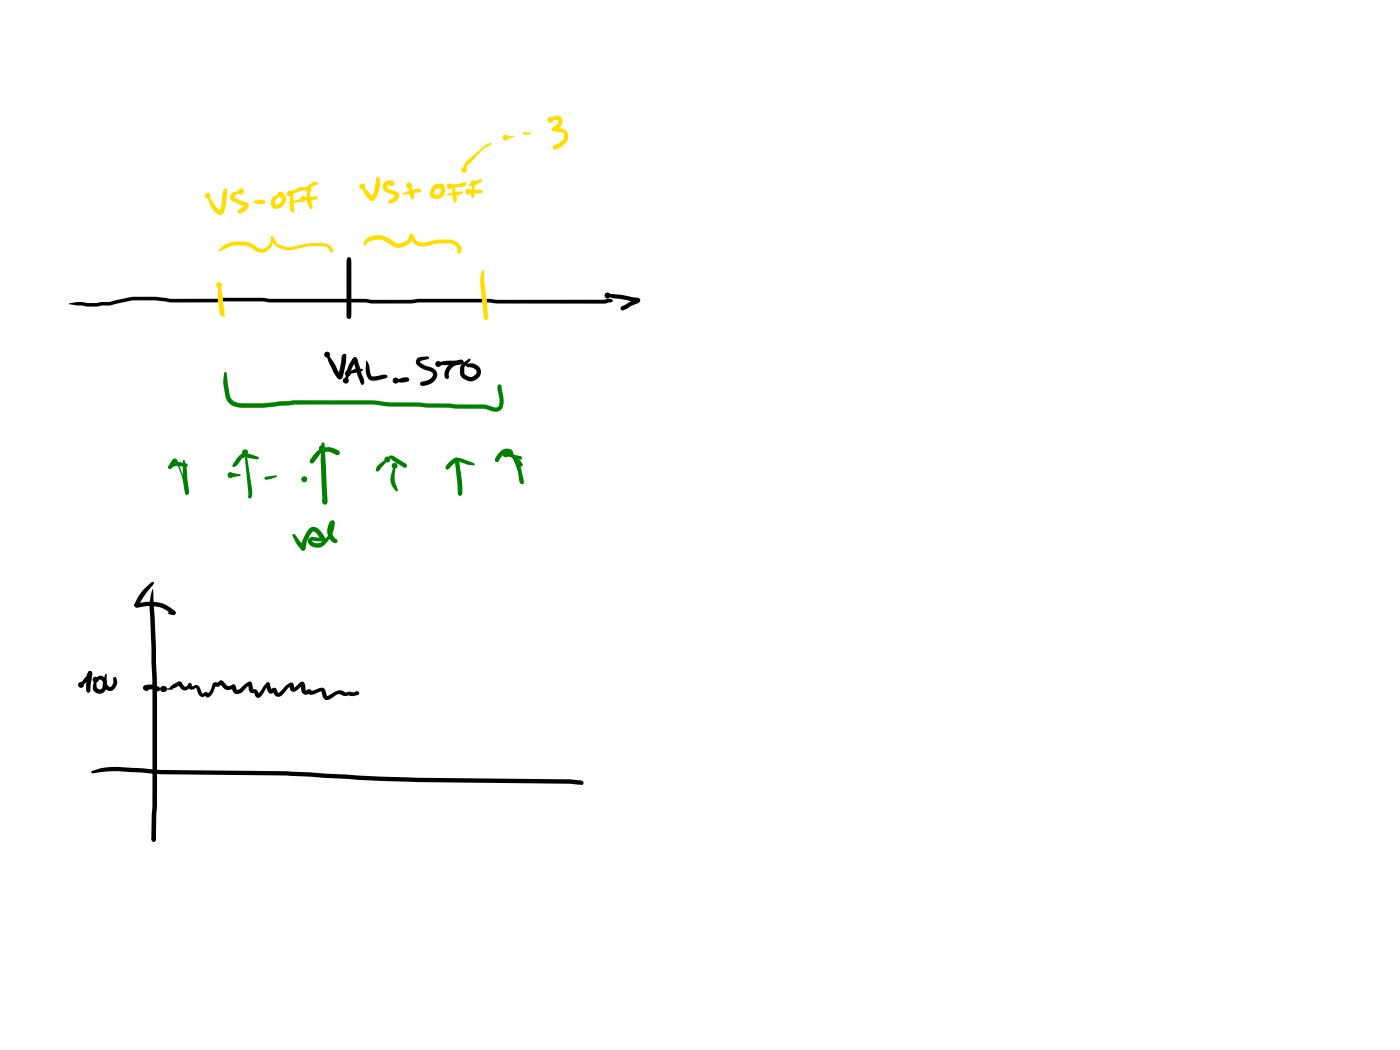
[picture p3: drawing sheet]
<svg xmlns="http://www.w3.org/2000/svg" width="397mm" height="297mm" viewBox="0 0 397 297" stroke-linecap="round" stroke-linejoin="round" font-family="sans-serif">
<g fill="#000">
<path d="M98.4 73l.4-.1 .4 .1 .2 .4-.3 1.5-.3 .2-.2-.2-.4-1.5zM98.4 73l.4-.1a1.23 1.23 0 0 1 .7 1.3v15.5l-.2 .5-.5 .2-.4-.2-.2-.5-.1-14.4a2.94 2.94 0 0 1 .3-2.3zM19.6 85.9l1.1-.2a9.5 9.5 0 0 1 4.3 .1l6-.3 6.9-1.4h6.2l4.7 .5 25.3-.3 2.4 .3 27 .1 2.2 .2h10.7l2.6-.3h19.4l2.6 .3h30.2l1-.3 .9 .1 .5 .5-.5 .4-1.9 .4h-30.2l-4.7-.3h-17.3l-2.6 .3h-10.7l-2.2-.3h-27l-2.4-.3-25.3 .3-4.8-.6h-6l-6.6 1.4h-2.1a14.8 14.8 0 0 1-5.3 .2l-4.3-.5zM172.1 83.6a3 3 0 0 1 2.5-.2l5.9 .9a.82 .82 0 0 1 .9 .8 .82 .82 0 0 1-.9 .8l-1.5 .6-2.3 1.3-.4 .2-.4-.2a1.02 1.02 0 0 1 1-1.4l1.5-.9 1.9-.8-.1 .5 .2 .3-5.8-.9a3.5 3.5 0 0 1-2.6-.9zM92.7 100.2l1.7 2.3 2.1 3.7h-.3l-.4 .2 .8-3.9a2.09 2.09 0 0 1 .7-2.2l.6 .1 .2 .3-.2 .4h.2l-.8 4.9a1.06 1.06 0 0 1-.5 1.2 1.06 1.06 0 0 1-1.2-.1l-1-1.5-1.6-3.3-.6-1.8zM100 101.4l.5-.2 .4 .1 .2 .4-.2 .4-.3 .2 .3-.1-3 5.8-.2-.2 .5-2.9 .7-1.7zM97.3 100.4l.3-.1 .4 .2-.3 .8-.5-.4zM98.5 105.5l2.3-1.1 1.9 .1a.46 .46 0 0 1-.5 .7l-3.7 .8-.2-.3zM100.1 101.3l.7-.1 .3 .4 1.3 4.2a4 4 0 0 1 .7 2.7l-.4 .5-.4-.1-.2-.4-.9-2.3-1.1-4.1 .1 .2-.3-.6zM103.7 102.1h.1a9.2 9.2 0 0 1 1.2 4l.4 .5 3.1-.5 1.1 .2v.7l-3.1 .8a2.1 2.1 0 0 1-2.8-2.1l-.1-1.5zM112.1 107.5l1.1-.3a3.3 3.3 0 0 1 2.5-.1l.2 .4a1.69 1.69 0 0 1-1.8 .8l-2-.2-.3-.3zM118.3 101.5l1.1-.4h2l.1 .5-2.2 .6-.4 .3a6.4 6.4 0 0 0 3.5 1.7 2.26 2.26 0 0 1 1.5 2 2.26 2.26 0 0 1-1.3 2.1l-1.6 .8-1.4 .2-.5-.2-.2-.4 .2-.4 .4-.2a3.1 3.1 0 0 0 3.1-1.8v-.1a1.08 1.08 0 0 0-1.1-1.2 4.9 4.9 0 0 1-3.7-2.3l.1-.6z"/>
<path d="M123.8 102.8a12.1 12.1 0 0 1 5.5-.7l.8-.2a.84 .84 0 0 1 1.2 .6l-.2 .5-.6 .2a10.9 10.9 0 0 1-4.7 .2l-1.7 .1-.3-.1zM127.1 103.4l1.8-1.1 1.6-.4 .6 .2 .2 .4-.4 .6-1.7 .3a2.9 2.9 0 0 0-2.1 3l-.1 .8-.4 .2-.4-.3a3 3 0 0 1 .9-3.7zM131 103l1.8-1.4 .4 .1v.5l-1.7 1.8v1.7a1.85 1.85 0 0 0 1.8 1.1 1.85 1.85 0 0 0 1.7-1.3l-.1-.5a2.35 2.35 0 0 0-2.3-1l-.4-.1-.2-.4a1.63 1.63 0 0 1 2.1-.5 2.48 2.48 0 0 1 2.1 2.4 2.48 2.48 0 0 1-2.1 2.5 3.3 3.3 0 0 1-3.8-2.1 2.66 2.66 0 0 1 .7-2.8z"/>
<circle cx="97.6" cy="100.7" r=".49"/>
<circle cx="130.7" cy="102.5" r=".62"/>
</g>
<g fill="#000">
<circle cx="172.1" cy="83.7" r=".88"/>
<circle cx="92.7" cy="100.4" r=".88"/>
<circle cx="97.9" cy="107.8" r=".88"/>
<circle cx="98.5" cy="105.7" r=".88"/>
<circle cx="112.1" cy="107.8" r=".88"/>
<circle cx="124.1" cy="103.1" r=".88"/>
</g>
<g fill="#fd0">
<path d="M136.5 76.6h.6l.1 .3a21.8 21.8 0 0 0 .4 6.5l.6 5.4a1.27 1.27 0 0 1-.5 1.9 1.37 1.37 0 0 1-.8-1.7l-.2-2.7a32.2 32.2 0 0 1-.6-7.8z"/>
<path d="M103.6 67.7a6 6 0 0 1 7.8 .7l.7 .4a3.6 3.6 0 0 0 3.5-1l.6-1.5 .7 .1 .1 .4a4.2 4.2 0 0 1-5.6 3l-1.3-.8a5 5 0 0 0-6.1-.2l-.5 .6-.5 .1 .2-1.2z"/>
<path d="M116.1 66.4l.4-.2 .4 .2 .5 1.1a2.77 2.77 0 0 0 2.9 1.2 13 13 0 0 1 8-.6 2.69 2.69 0 0 1 2.4 3l-.4 .7-.3 .1-.4-.2-.1-.6a1.22 1.22 0 0 0-.9-1.7l-1.2-.5a16.6 16.6 0 0 0-7.2 .9 3.8 3.8 0 0 1-3.7-1.8l-.5-1.3z"/>
<path d="M102.4 52.8l.3-.3 .2 .2 2.8 3-.6 .1 .9-1.7 .5-3.4 .1-.4 .5-.2 .4 .2a6.6 6.6 0 0 1-.3 4.1l-.3 1a1.78 1.78 0 0 1-1.7 1.5l-1.7-1.6z"/>
<path d="M108.8 51.8l.9-.6h.9l.3 .7h-.6l-.8 .8 .1 .4 .4 .4 2 .7a1.38 1.38 0 0 1 1.1 1.1 1.38 1.38 0 0 1-.7 1.5 2.12 2.12 0 0 1-2.5 .6v-.4l1.5-1 .5-.7 .2 .2-2.3-.9a1.76 1.76 0 0 1-1-2.8z"/>
<path d="M115.7 52.3l.5 .1 1 2.5a1.17 1.17 0 0 1-.4 1.6l-.4-.1-.3-1z"/>
<path d="M114.4 54.6l4-1.2a.65 .65 0 0 1 .7 .2 .65 .65 0 0 1 .1 .7l-4.8 .9-.3-.3z"/>
<path d="M122.6 52.7l.7-.5 .9-.1 .4 .1 .7 .6-.3 .3-1 .1a1.73 1.73 0 0 0-1 1.8 1.24 1.24 0 0 0 1.4-.1 1.24 1.24 0 0 0 .4-1.3l-1.5-.4a1.11 1.11 0 0 1 1.6-.9 2.14 2.14 0 0 1 1.1 2.2 2.14 2.14 0 0 1-1.7 1.8 1.77 1.77 0 0 1-2.6-1.6l.3-1.2z"/>
<path d="M128.3 52.2l.2-.2 .3 .2 .6 3.8-.1 1.1a.52 .52 0 0 1-.5 .2 .52 .52 0 0 1-.4-.5l-.3-1.9z"/>
<path d="M127.3 52.6l4.4-.9 .4 .1 .1 .3a2.42 2.42 0 0 1-2.5 .9h-2.3l-.2-.2z"/>
<path d="M126.7 54.9l2.9-.6a1.24 1.24 0 0 1 1.6 .2l-.9 .7-.6 .1-2.9 .1-.3-.2z"/>
<path d="M133.9 51.9l.2-.2 .3 .2v3.1l-.1 .9-.3 .3a1.86 1.86 0 0 1-.7-1.8z"/>
<path d="M132.8 52.3l3.1-1.6 .5 .1 .1 .4-.3 .4-3.1 1.2-.4-.3z"/>
<path d="M132.7 54a7 7 0 0 1 3.8-.1l.3 .4a1.51 1.51 0 0 1-1.8 .5l-2.3-.3-.3-.2z"/>
<path d="M61.9 80.5l.2-.1 .3 .3 .5 2 .7 5.7v.5l-.3-.1 .4 .2a.63 .63 0 0 1-.5 .7 .63 .63 0 0 1-.8-.4l-.2-.7a25 25 0 0 1-.4-7.8z"/>
<path d="M62.9 69.9l.6-.5a9.9 9.9 0 0 1 7.7-.5l1.8 1.3a2.68 2.68 0 0 0 3.7-2.9l.4-.4 .4 .5a3.5 3.5 0 0 1-1.5 3.4 3.5 3.5 0 0 1-3.8 .2l-1.3-.9-1.7-.6a8.2 8.2 0 0 0-5.8 1.1l-1.3 .7-.3-.3z"/>
<path d="M76.8 67h.6l-.1 .6h-.5z"/>
<path d="M76.8 67l.6 .1 1.2 1.9a6 6 0 0 0 4.1 .9 22.6 22.6 0 0 1 9.6-.9l1.4 .7 .7 1.1-.1 .6-.3 .1-.5-.2-.8-1.2-1-.3a20.1 20.1 0 0 0-9.3 1.1 6.1 6.1 0 0 1-4.9-1.9l-.8-1.7z"/>
<path d="M58.8 55.4l.8 .8 1.8 2.6 1.2 .9-.4 .1 .5-1.9 .5-4 .2-.4 .4-.1 .5 .1 .1 .5-.1 1.2a8.1 8.1 0 0 1-1.5 5.6 3.1 3.1 0 0 1-2.7-1.7l-.7-1.2z"/>
<path d="M65.6 54.7l1.1-.4 1.5-.3 .3 .3-.2 .2-1.7 .8-.3 .6 2.6 1.2a1.56 1.56 0 0 1 1.6 1.1 3.1 3.1 0 0 1-2.7 2.2l-.4-.1a.81 .81 0 0 1 .6-1.1l1.3-1.1 .1 .4-3.4-1.4a1.38 1.38 0 0 1-.4-2.4z"/>
<path d="M71.8 57l.3-.1a3.6 3.6 0 0 1 2.9 0l.2 .3a1.52 1.52 0 0 1-1.8 .6l-1.5-.3z"/>
<path d="M77.1 56l2.2-1.1 .4 .1-.1 .4-1.7 1.3 .1 1.2h.5l1-.6 .4-1.2-1-.6-.3-.5 .1-.4 .5-.1 1.2 .5a1.28 1.28 0 0 1 .6 1.5l-.3 1a2.35 2.35 0 0 1-3.8 1l-.1-.3a2.26 2.26 0 0 1 .3-2.2z"/>
<path d="M82.4 54l.3-.1 .3 .4 .4 4.9-.1 .8-.2 .2-.4-.1a1.47 1.47 0 0 1-.6-1.6z"/>
<path d="M81.9 54.5l2.6-1.3a1.58 1.58 0 0 1 2 .2l-.1 .2-1 .5-3.3 1.1-.4-.3z"/>
<path d="M81.5 57.4l3.6-1.1 .4 .2 .1 .3-.4 .4-3.7 .4z"/>
<path d="M87.1 53.5l.3-.1 .3 .3 .8 5.1-.1 .3-.3 .2a4.2 4.2 0 0 1-1.2-3.6z"/>
<path d="M86.3 53.4l1.7-1.4a1.42 1.42 0 0 1 2.1-.1l-.1 .3-3.4 1.8-.4-.1z"/>
<path d="M85.6 56.1l3.8-.6 .4 .2 .1 .3-.3 .5-1.9 .3-1.8-.1-.3-.1z"/>
<path d="M132.2 45.6l2.6-2.2a10.2 10.2 0 0 1 4.1-2.9l.4 .1-.2 .4a10.2 10.2 0 0 0-4.7 4l-1.9 1.7-.7 1.5-.3 .2-.2-.1a1.97 1.97 0 0 1 .3-1.8z"/>
<path d="M155.8 33.7l.6-.5a1.79 1.79 0 0 1 2.6 .1 1.79 1.79 0 0 1-.2 2.5l-.9 .9-1.1 .5a.64 .64 0 0 1-.4-.7 .64 .64 0 0 1 .5-.6l1-.8 .2-1-.9-.1-1.3 .3-.3-.3z"/>
<path d="M156.4 36.2l.4-.1 1.3 .2a2.28 2.28 0 0 1 2.7 1.7l-.1 1.7a5.8 5.8 0 0 1-3.4 2.6l-.7-.1-.1-.4 .3-.6a5.7 5.7 0 0 0 2.8-1.8v-1.6l-.7-.3-2.2-.3-.5-.6z"/>
<circle cx="116.5" cy="66.7" r=".52"/>
</g>
<g fill="#fd0">
<path d="M143.2 38.7l1.1-.2 .3 .3-.3 .3-1 .2z" fill-rule="evenodd"/>
<path d="M144.2 38.5l1.1-.1 .3 .3-.3 .2-1 .2-.3-.3z" fill-rule="evenodd"/>
<path d="M148.3 37.5l2 .1 .2 .2-.2 .2-1.8 .2-.2-.1z" fill-rule="evenodd"/>
<circle cx="102.7" cy="52.8" r=".88"/>
<circle cx="110.9" cy="51.9" r=".88"/>
<circle cx="115.9" cy="52.5" r=".88"/>
<circle cx="125" cy="52.8" r=".88"/>
<circle cx="127.4" cy="52.8" r=".88"/>
<circle cx="134.1" cy="51.9" r=".88"/>
<circle cx="132.7" cy="54.3" r=".88"/>
<circle cx="62.1" cy="80.7" r=".88"/>
<circle cx="58.8" cy="55.4" r=".88"/>
<circle cx="68.2" cy="54.3" r=".88"/>
<circle cx="79.4" cy="55.2" r=".88"/>
<circle cx="82.1" cy="54.9" r=".88"/>
<circle cx="87.4" cy="53.7" r=".88"/>
<circle cx="85.9" cy="56.3" r=".88"/>
<circle cx="131.5" cy="48.1" r=".88"/>
<circle cx="143.2" cy="39" r=".33"/>
<circle cx="143.2" cy="39" r=".88"/>
<circle cx="148.5" cy="37.8" r=".4"/>
<circle cx="155.9" cy="34" r=".88"/>
</g>
<g fill="#008000">
<path d="M91.2 125.4l.3-.1 .4 .4 .4 6 .5 10.3-.2 .5-.6 .4-.4-.2-.2-.5-.3-3.8a81 81 0 0 1-.1-12.7z"/>
<path d="M91.4 141.4l.4-.2 .5 .4 .4 .6-.2 .5-.5 .2-.5-.2-.3-.8z"/>
<path d="M89.5 128.2l1.6-1.4 .2 .1a10.7 10.7 0 0 1-2.5 4.2l-.4 .1-.5-.1-.2-.5z"/>
<path d="M89.6 128a4.8 4.8 0 0 1 5.2-.9l1.4 .8 .1 .3-.2 .5-.5 .2-1.4-.6a3.5 3.5 0 0 0-4.9 1.9l-.6 .9-.3 .1-.5-.2-.1-.7z"/>
<path d="M82.9 151.3l.3-.1 .4 .2 2.9 3.9a.85 .85 0 0 1-.9 .6 .85 .85 0 0 1-.7-.8l-1.1-1.4-1-2z"/>
<path d="M87.6 149.7a2.14 2.14 0 0 1 3.3 .8l.9 1.4a.91 .91 0 0 1 .1 1.2 .91 .91 0 0 1-1.1 .2l-2.4-.1a2.06 2.06 0 0 0 2.8 .2 5.6 5.6 0 0 0 2.9-4.7l-.2-.4 .3 .2 .3-.1a3.2 3.2 0 0 0 .3 4l.1 .1a.85 .85 0 0 1 .5 1.2l-.6 .1a3.9 3.9 0 0 1-.8-6.4 .84 .84 0 0 1 .8 .4 .84 .84 0 0 1 0 .9 8.6 8.6 0 0 1-3.7 6.2 2.71 2.71 0 0 1-3.9-1.7 1.42 1.42 0 0 1 1.6-1.1l2.4 .1-.3 .6-1.4-1.8-.9-.5-.7 .9-.9 1.9-.6 2.4-.5 .3-.5-.2-.2-.5 .2-.4-.2 .3a9.2 9.2 0 0 1 1.5-4.2z"/>
<path d="M69.5 129.6l.2-.1 .4 .3 1.3 9-.1 1.8-.6 .6-.3-.1-.2-.4 .1-1.4z"/>
<path d="M67.9 128.9l1.3-1h.5v.4l-1.3 1.6a2.95 2.95 0 0 1-2.5 2.3 4.1 4.1 0 0 1 1.4-2.7z"/>
<path d="M68.2 129l.9-.5 .7-.1 3.2 .9 .3 .4-.4 .4-3.8-.5a4.9 4.9 0 0 0-2.6 2.5l-.6 .1v-.5z"/>
<path d="M111.5 131.9l.3-.2 .2 .2-.2 3.7 .2 1.2 .7 1.9-.3 .5a4.3 4.3 0 0 1-1.5-5.1z"/>
<path d="M107.1 131.8l2.4-1.9 .5 .1-.1 .4-2.1 2.4a1.04 1.04 0 0 1-1.2 .7l-.1-.7z"/>
<path d="M110.1 129.3l.2-.1a1.1 1.1 0 0 1 1.3 .1l3.4 2.1 .3 .5-.2 .4-.7 .1-2.9-1.8-.9-.7-.9 .5-.2-.3z"/>
<path d="M51.8 130.4l.3-.2 .2 .2a28.1 28.1 0 0 1 1 6.9l.3 1.8a.72 .72 0 0 1-.3 .8 .72 .72 0 0 1-.7 .1l-.3-.7a32.1 32.1 0 0 1-.5-8.8z"/>
<path d="M52.7 139.1l.6 .1 .2 .4-.3 .4-.6-.1-.2-.3z"/>
<path d="M49 130.1a.79 .79 0 0 1 1.3 .5l3.1 9-.1 .3-.4 .2-.4-.2a18.9 18.9 0 0 0-3-9.1h.3l-1 1.7-.7 .3-.3-.1-.1-.7z"/>
<path d="M47.7 132l.2-.1a3.9 3.9 0 0 1 2.9-1l2.3 .5 .1 .4-.2 .4-.3 .1-2.9-.3-1.7 .8-.3-.1z"/>
<path d="M146.5 130.7l.3-.1 .4 .4 1.1 5.6a.69 .69 0 0 1-.8 .3 .69 .69 0 0 1-.4-.7l-.7-5.1z"/>
<path d="M141.9 127.7a2.15 2.15 0 0 1 2.2-.6 2.15 2.15 0 0 1 1.5 1.8l2.7 7.7-.1 .4h-.7l-.1-1.4a23.1 23.1 0 0 0-3-7.2l-.5-.3-.9 .3-.8 .7-1.1 1.7-.4 .1-.4-.2-.2-.4 .2-.6z"/>
<path d="M144.2 127.9h.5l2.7 2.9a.97 .97 0 0 1 .5 1.2 1.32 1.32 0 0 1-1.6-.6l-2.1-3.1z"/>
<path d="M128.9 130.5l.2-.1 .3 .3a20.6 20.6 0 0 1 1.5 8.9v.2h-.6h.6l-.2 .4-.4 .2-.4-.2-.2-.4h.6h-.6z"/>
<path d="M127.1 131a3.3 3.3 0 0 1 2.4-1.4 1.23 1.23 0 0 1 .6 1.3l.8 8.9-.2 .4-.4 .2-.4-.2-.2-.4a23.5 23.5 0 0 0-.3-9l-.2-.4 .2 .2-1.5 1.3a1.45 1.45 0 0 1-1.6 1l-.1-.4a1.42 1.42 0 0 1 .9-1.5z"/>
<path d="M127.9 130.7l.6-.6a2.27 2.27 0 0 1 2.1-.3l3.6 1.3 .3 .4-.4 .3a9.6 9.6 0 0 1-4.1-1.1l-1-.2-.5 .1-1.3 1.5-.2 .7-.4 .2-.3-.1v-.6z"/>
<path d="M143 128.4l.3-.1 4.2 .9 .4 .5-.2 .4h-.8l-3.8-1-.2-.4z"/>
<path d="M63.6 105.5l.2-.1 .4 .3 .9 6.4a3.1 3.1 0 0 0 3.4 2.1h6.2l8.8-.8 23.5 .1a33.5 33.5 0 0 0 8.6 .5l11.7 .3 2 .3h7.8l3.2 .8 .9-.4a2.99 2.99 0 0 0 .2-2.4l-.5-2.6 .2-1 .4-.2a1.19 1.19 0 0 1 .6 1.5l.5 2a3.7 3.7 0 0 1-.7 3.7l-.7 .5-.8 .1-3.3-.8-7.9-.1-1.9-.2-11.7-.3a49.4 49.4 0 0 1-10.4-.6h-21.7l-8.7 .9h-4.7a6.1 6.1 0 0 1-5.6-1.8l-.6-1-.5-3a9.3 9.3 0 0 1 0-4z"/>
<circle cx="92" cy="142.2" r=".66"/>
<circle cx="88.4" cy="130.6" r=".62"/>
<circle cx="48.1" cy="132.3" r=".51"/>
</g>
<g fill="#008000">
<path d="M65.3 134.1l1.4 .1 .1 .4-.1 .3-1.4 .1z" fill-rule="evenodd"/>
<path d="M66 134.2l.3-.1 1.6 .2 .3 .3-.3 .2-1.6 .3-.3-.2-.2-.3z" fill-rule="evenodd"/>
<path d="M75.2 135l1.3-.1 .4 .4-.4 .4-1.2 .2z" fill-rule="evenodd"/>
<path d="M76.2 135l2-.4 .3 .3-.2 .2-1.8 .6-.3-.1z" fill-rule="evenodd"/>
<circle cx="91.2" cy="126.9" r=".88"/>
<circle cx="65.3" cy="134.6" r=".48"/>
<circle cx="65.3" cy="134.6" r=".88"/>
<circle cx="75.3" cy="135.4" r=".41"/>
<circle cx="86.2" cy="135.7" r=".42"/>
<circle cx="86.1" cy="135.7" r=".43"/>
<circle cx="86.2" cy="135.7" r=".88"/>
<circle cx="69.4" cy="128.1" r=".88"/>
<circle cx="111.8" cy="131.9" r=".88"/>
<circle cx="109.7" cy="130.2" r=".88"/>
<circle cx="146.8" cy="131" r=".88"/>
<circle cx="144.4" cy="128.1" r=".88"/>
<circle cx="143.2" cy="128.7" r=".88"/>
</g>
<g fill="#000">
<path d="M38.2 171l3.1-.5a9.9 9.9 0 0 1 8.1 2.4l.3 .7-.1 .4-.4 .2-2.1-1.4a8.6 8.6 0 0 0-5.7-1.1l-2.7 .4-.4-.2-.3-.5zM43.2 166.8l.1 .1a653.4 653.4 0 0 1 1.2 39.9 531.3 531.3 0 0 1-.4 31.2l-.6 .4-.4-.2-.2-.5v-1.7a814.4 814.4 0 0 0-.6-65zM41 166.6l2-1.7h.5v.5l-2.4 3-2.1 3.5-.3 .1-.5-.2-.1-.7a14.6 14.6 0 0 1 2.9-4.5zM47.6 173.5l1.6-.5 .4 .2 .1 .4-.3 .5-.5 .1-1.3-.3-.1-.2zM25.1 190.2l.4-.1 .4 .1 .2 .5-.3 .8a4.6 4.6 0 0 1-2.8 2.7l-.3-.3 1.7-2.4zM25.1 190.2l.4-.1 .4 .1 .2 .4-.5 5-.5-.1 .3-.1a.47 .47 0 0 1 0 .7 .47 .47 0 0 1-.7 0l-.3-.5v-1.6zM26.9 192.5l.2-.2 .2 .2 .3 2.4 .5 .4 .5-.1 .4-.5 .1-1.6-.8-.7-.5 .4-.3-.1-.1-.5a1.46 1.46 0 0 1 1.6-.8 1.46 1.46 0 0 1 1.2 1.4l.1 .6a3.2 3.2 0 0 1-.8 2.6 1.97 1.97 0 0 1-2.6 0 1.97 1.97 0 0 1-.4-2.5zM29.8 191l.2-.2 .2 .2 .1 2.5 .3 .7a.57 .57 0 0 0 .5 .4 .57 .57 0 0 0 .6-.3l.4-1-.1-1.1 .5-.5a2.02 2.02 0 0 1 .3 2.7l-.2 .5a1.92 1.92 0 0 1-2.4 .5 1.92 1.92 0 0 1-1-2.1zM40.7 194.4a3.7 3.7 0 0 1 3.5-.1l-.1-.1a1.67 1.67 0 0 1 1.3 1l-.2 .4-.5 .2-1.5-.6-1.8 .2 .1-.3-.4 .3-.4-.2-.2-.4zM40.7 194.5l.4-.2 .4 .2-.1 .7-.3 .2-.5-.2zM40.7 194.5l.5-.1 .5 .5-.8 .5-.4-.5zM48.2 194.6l1.9-1.3a.95 .95 0 0 1 1.6 .3l.7 .9a1.19 1.19 0 0 0 1.2-1l.5 .1-.1 .5a1.65 1.65 0 0 1-2.6 1l-.9-1.1 .4 .1-.9 .5-2.1 .6z"/>
<path d="M53.5 193.6a.72 .72 0 0 1 .9 .8 1.89 1.89 0 0 1 1.9-.1l1.1 2.2a.98 .98 0 0 1 1.8 .2l-.5-.2 .9-1.1 .7-1.8 .5-.4 .9 .1a.94 .94 0 0 1 .8-.6 .94 .94 0 0 1 .9 .5l.8 .9a1.61 1.61 0 0 0 1.8-.3l.5 .2 .1 .4-.1 .4-.4 .2 .3-.2a2.45 2.45 0 0 1-3.1 .1l-.9-1.2 .5-.1-.9 .8-1-.1 .1-.1-1.2 2.6a.94 .94 0 0 1-.9 .8 .94 .94 0 0 1-.9-.7l.2-.1a1.23 1.23 0 0 1-1.3 .6 1.23 1.23 0 0 1-.9-1.1l-.6-1.5a1.22 1.22 0 0 1-1.4 .5 1.22 1.22 0 0 1-.8-1.2l.1 .1zM65.7 194l.4-.2 .4 .2 .5 1.4h.3l.7-.3 1.5-1.5a1.06 1.06 0 0 1 1.9 0l.3 1.6h-.2l1.2 .2 .7 1.3-.4-.1 2-2.7a.73 .73 0 0 1 .7-.5 .73 .73 0 0 1 .7 .4l-.2 .4-.8 .7-1.3 2.1a1.05 1.05 0 0 1-1.2 .6 1.05 1.05 0 0 1-.8-1.1v-.2a1.18 1.18 0 0 1-1.6-.9l-.2-1.6 .5 .2-1.8 1.6a1.75 1.75 0 0 1-2 .9 1.75 1.75 0 0 1-1.3-1.7l.1 .1-.3-.5zM75.5 193.4l.4-.1 .3 .1 .2 .4-.1 .4-.4 .2-.4-.2-.2-.4zM75.5 193.4a.88 .88 0 0 1 1.1 1l.4 1.1-.4-.1 .2-.1a.97 .97 0 0 1 1.1-.5 .97 .97 0 0 1 .7 1l.3 .4 .2-.1a9.2 9.2 0 0 1 3.2-2.8 1.1 1.1 0 0 1 1 1.5h-.2l.6-.3 1.5-1.4a.96 .96 0 0 1 1.2 1.1l.3 1.5a.9 .9 0 0 1 .8-.5 .9 .9 0 0 1 .8 .6l-.1-.1 2.3-.8a1.14 1.14 0 0 1 1.7 .7l.4 1.5 3.2-1.5 .9-.1 1.4 .6a2.28 2.28 0 0 1 2 0l1.1-.3 .4 .1 .2 .4-.2 .4-.5 .2a2.47 2.47 0 0 1-2.3 0l-1.3 .2-1.7-.5-2.6 1.5a1.24 1.24 0 0 1-1.8-.9l-.3-1.4h-.3a4.7 4.7 0 0 1-2.9 1l-.7-.6 .4 .1a1.33 1.33 0 0 1-1.5 .3 1.33 1.33 0 0 1-.8-1.4l-.1-1.2h.5l-1.3 1.3a1.24 1.24 0 0 1-1.3 .6 1.24 1.24 0 0 1-1-1v-.8l.5 .2-1 .6-1.8 2.1a1.54 1.54 0 0 1-1.7 .2 1.54 1.54 0 0 1-.8-1.5l.4 .2a1.12 1.12 0 0 1-1.3 .5 1.12 1.12 0 0 1-.8-1.1l-.3-1.4zM26.1 218.3a17.7 17.7 0 0 1 7-1.1l12.6 .9 35.2 .3 20.3 1.2 16.6 .7 43.8 .4 3.1 .4 .4 .2 .2 .5-.2 .4-.4 .2-.5-.5 .2 .3-2.8-.2-43.8-.5-16.7-.6-20.2-1.3-35.3-.3-12.5-.9-4.1 .2-2.8 .4-.4-.3zM43.1 237.1l.6-.1 .4 .8-.2 .4-.4 .2-.4-.2zM43.2 237.3l.7 .1 .2 .4-.3 .5-.7-.1-.2-.4z"/>
<circle cx="38.7" cy="171.4" r=".63"/>
<circle cx="49.2" cy="173.6" r=".58"/>
<circle cx="25.5" cy="190.7" r=".62"/>
<circle cx="53.8" cy="193.9" r=".43"/>
</g>
<g fill="#000">
<path d="M46.2 194.9l.2 .3-.2 .2-.2-.2z" fill-rule="evenodd"/>
<path d="M46.2 194.9l.2 .3-.2 .2-.2-.2z" fill-rule="evenodd"/>
<path d="M46.5 195l1.3 .2-1.3 .1z" fill-rule="evenodd"/>
<path d="M47.5 195.1l1.3-.1 .2 .2-.2 .1h-1.2z" fill-rule="evenodd"/>
<path d="M60.6 194.1l.2 .2-.2 .2-.2-.2z" fill-rule="evenodd"/>
<path d="M60.6 194.1h1.5l.1 .2-.1 .2h-1.5l-.2-.2z" fill-rule="evenodd"/>
<circle cx="22.9" cy="194" r=".88"/>
<circle cx="27.1" cy="192.5" r=".88"/>
<circle cx="41.5" cy="194.9" r=".88"/>
<circle cx="46.2" cy="195.2" r=".88"/>
<circle cx="46.5" cy="195.2" r=".12"/>
<circle cx="46.5" cy="195.2" r=".88"/>
</g>
</svg>
